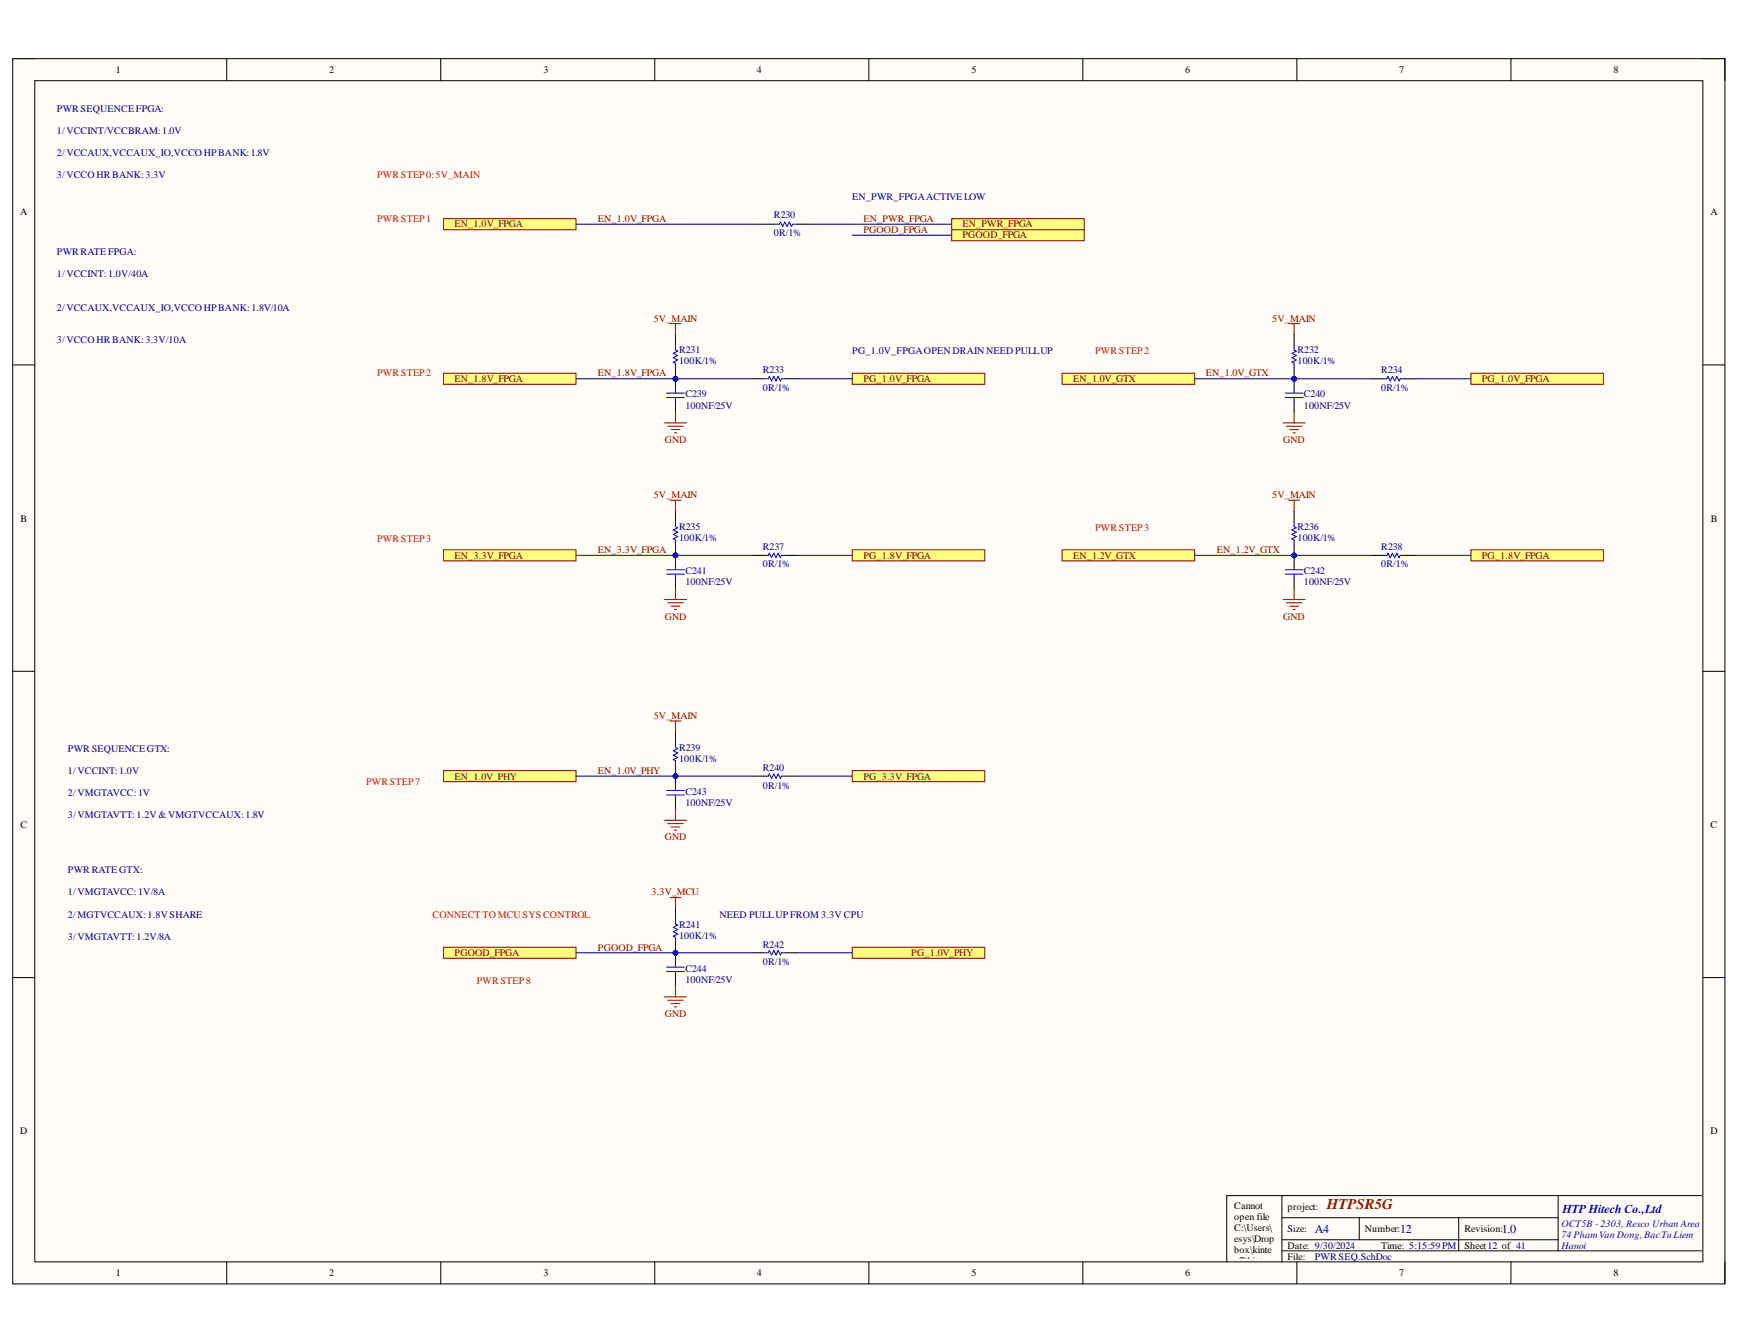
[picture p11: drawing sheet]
<svg xmlns="http://www.w3.org/2000/svg" width="279mm" height="216mm" viewBox="0 0 279 216" stroke-linecap="round" stroke-linejoin="round" font-family="sans-serif">
<defs><g id="words">
<text font-size="2.4" fill="#800000" x="213.1" y="194.2">HTPSR5G</text>
<text font-size="1.9" fill="#00f" x="250.9" y="194.8">HTP Hitech Co.,Ltd</text>
<g font-size="1.9" fill="#000080">
<text x="211.1" y="198">A4</text>
<text x="224.8" y="198">12</text>
<text x="241.2" y="198">1.0</text>
</g>
<g font-size="1.6">
<text x="18.6" y="11.8">1</text>
<text x="52.9" y="11.8">2</text>
<text x="87.3" y="11.8">3</text>
<text x="121.6" y="11.8">4</text>
<text x="156" y="11.8">5</text>
<text x="190.3" y="11.8">6</text>
<text x="224.7" y="11.8">7</text>
<text x="259.1" y="11.8">8</text>
<text x="3.2" y="34.6">A</text>
<text x="274.7" y="34.6">A</text>
<text x="3.3" y="83.8">B</text>
<text x="274.7" y="83.8">B</text>
<text x="3.3" y="133">C</text>
<text x="274.7" y="133">C</text>
<text x="3.2" y="182.1">D</text>
<text x="274.7" y="182.1">D</text>
<text x="198.2" y="194.2">Cannot</text>
<text x="198.2" y="196">open file</text>
<text x="198.2" y="197.7">C:\Users\</text>
<text x="206.7" y="194.4">project:</text>
<text x="206.7" y="198">Size:</text>
<text x="219.2" y="198">Number:</text>
<text x="235.2" y="198">Revision:</text>
<text x="198.2" y="199.5">esys\Drop</text>
<text x="198.2" y="201.3">box\kinte</text>
<text x="198.2" y="203">x7\kintex</text>
<text x="206.7" y="200.6">Date: 9/30/2024</text>
<text x="206.7" y="202.4">File:</text>
<text x="221.8" y="200.6">Time: 5:15:59 PM</text>
<text x="235.2" y="200.6">Sheet12 of 41</text>
<text x="18.6" y="205">1</text>
<text x="52.9" y="205">2</text>
<text x="87.3" y="205">3</text>
<text x="121.6" y="205">4</text>
<text x="156" y="205">5</text>
<text x="190.3" y="205">6</text>
<text x="198.2" y="206.6">O.jpg.</text>
<text x="224.7" y="205">7</text>
<text x="259.1" y="205">8</text>
</g>
<g font-size="1.6" fill="#000080">
<text x="9.1" y="17.9">PWRSEQUENCE FPGA:</text>
<text x="9.1" y="21.5">1/VCCINT/VCCBRAM:1.0V</text>
<text x="9.1" y="25">2/VCCAUX,VCCAUX_IO,VCCO HPBANK:1.8V</text>
<text x="9.1" y="28.6">3/VCCO HR BANK:3.3V</text>
<text x="124.3" y="35.1">R230</text>
<text x="136.9" y="32.1">EN_PWR_FPGAACTIVE LOW</text>
<text x="9.1" y="41">PWRRATE FPGA:</text>
<text x="124.3" y="38">0R/1%</text>
<text x="9.1" y="44.6">1/VCCINT:1.0V/40A</text>
<text x="9.1" y="49.9">2/VCCAUX,VCCAUX_IO,VCCO HPBANK:1.8V/10A</text>
<text x="9.1" y="55.1">3/VCCO HR BANK:3.3V/10A</text>
<text x="109" y="58.5">100K/1%</text>
<text x="109" y="56.7">R231</text>
<text x="122.5" y="60">R233</text>
<text x="136.9" y="56.9">PG_1.0V_FPGAOPEN DRAIN NEED PULLUP</text>
<text x="208.3" y="58.5">100K/1%</text>
<text x="208.3" y="56.7">R232</text>
<text x="221.8" y="60">R234</text>
<text x="110" y="65.6">100NF/25V</text>
<text x="110" y="63.8">C239</text>
<text x="122.5" y="62.8">0R/1%</text>
<text x="209.4" y="65.6">100NF/25V</text>
<text x="209.4" y="63.8">C240</text>
<text x="221.8" y="62.8">0R/1%</text>
<text x="109" y="86.9">100K/1%</text>
<text x="109" y="85.2">R235</text>
<text x="122.5" y="88.4">R237</text>
<text x="208.3" y="86.9">100K/1%</text>
<text x="208.3" y="85.2">R236</text>
<text x="221.8" y="88.4">R238</text>
<text x="110" y="94">100NF/25V</text>
<text x="110" y="92.3">C241</text>
<text x="122.5" y="91.2">0R/1%</text>
<text x="209.4" y="94">100NF/25V</text>
<text x="209.4" y="92.3">C242</text>
<text x="221.8" y="91.2">0R/1%</text>
<text x="10.9" y="120.8">PWRSEQUENCE GTX:</text>
<text x="10.9" y="124.3">1/VCCINT:1.0V</text>
<text x="109" y="122.4">100K/1%</text>
<text x="109" y="120.6">R239</text>
<text x="122.5" y="123.8">R240</text>
<text x="10.9" y="127.9">2/VMGTAVCC:1V</text>
<text x="10.9" y="131.4">3/VMGTAVTT:1.2V &amp;VMGTVCCAUX:1.8V</text>
<text x="110" y="129.5">100NF/25V</text>
<text x="110" y="127.7">C243</text>
<text x="122.5" y="126.7">0R/1%</text>
<text x="10.9" y="140.3">PWRRATE GTX:</text>
<text x="10.9" y="143.8">1/VMGTAVCC:1V/8A</text>
<text x="10.9" y="147.4">2/MGTVCCAUX:1.8V SHARE</text>
<text x="109" y="149">R241</text>
<text x="115.5" y="147.4">NEED PULLUP FROM 3.3V CPU</text>
<text x="10.9" y="150.9">3/VMGTAVTT:1.2V/8A</text>
<text x="109" y="150.8">100K/1%</text>
<text x="122.5" y="155">0R/1%</text>
<text x="122.5" y="152.2">R242</text>
<text x="110" y="157.9">100NF/25V</text>
<text x="110" y="156.1">C244</text>
<text x="211.1" y="202.4">PWRSEQ.SchDoc</text>
</g>
<g font-size="1.6" fill="#f00">
<text x="60.6" y="28.6">PWRSTEP0:5V_MAIN</text>
<text x="60.6" y="35.7">PWRSTEP1</text>
<text x="175.9" y="56.9">PWRSTEP2</text>
<text x="60.6" y="60.5">PWRSTEP2</text>
<text x="60.6" y="87.1">PWRSTEP3</text>
<text x="175.9" y="85.3">PWRSTEP3</text>
<text x="58.8" y="126.1">PWRSTEP7</text>
<text x="69.4" y="147.4">CONNECT TO MCU SYS CONTROL</text>
<text x="76.6" y="158">PWRSTEP8</text>
</g>
<g font-size="1.6" fill="#800000">
<text x="96" y="35.7">EN_1.0V_FPGA</text>
<text x="138.6" y="35.7">EN_PWR_FPGA</text>
<text x="73" y="36.5">EN_1.0V_FPGA</text>
<text x="138.6" y="37.5">PGOOD_FPGA</text>
<text x="154.5" y="36.5">EN_PWR_FPGA</text>
<text x="154.5" y="38.3">PGOOD_FPGA</text>
<text x="105" y="51.7">5V_MAIN</text>
<text x="204.3" y="51.7">5V_MAIN</text>
<text x="73" y="61.4">EN_1.8V_FPGA</text>
<text x="96" y="60.5">EN_1.8V_FPGA</text>
<text x="138.6" y="61.4">PG_1.0V_FPGA</text>
<text x="172.3" y="61.4">EN_1.0V_GTX</text>
<text x="193.6" y="60.5">EN_1.0V_GTX</text>
<text x="237.9" y="61.4">PG_1.0V_FPGA</text>
<text x="106.7" y="71.1">GND</text>
<text x="206.1" y="71.1">GND</text>
<text x="105" y="80">5V_MAIN</text>
<text x="204.3" y="80">5V_MAIN</text>
<text x="73" y="89.7">EN_3.3V_FPGA</text>
<text x="96" y="88.9">EN_3.3V_FPGA</text>
<text x="138.6" y="89.7">PG_1.8V_FPGA</text>
<text x="172.3" y="89.7">EN_1.2V_GTX</text>
<text x="195.4" y="88.9">EN_1.2V_GTX</text>
<text x="237.9" y="89.7">PG_1.8V_FPGA</text>
<text x="106.7" y="99.5">GND</text>
<text x="206.1" y="99.5">GND</text>
<text x="105" y="115.4">5V_MAIN</text>
<text x="73" y="125.2">EN_1.0V_PHY</text>
<text x="96" y="124.3">EN_1.0V_PHY</text>
<text x="138.6" y="125.2">PG_3.3V_FPGA</text>
<text x="106.7" y="135">GND</text>
<text x="104.6" y="143.8">3.3V_MCU</text>
<text x="73" y="153.6">PGOOD_FPGA</text>
<text x="96" y="152.7">PGOOD_FPGA</text>
<text x="146.3" y="153.6">PG_1.0V_PHY</text>
<text x="106.7" y="163.4">GND</text>
</g>
<g font-size="1.6" fill="#00f">
<text x="250.7" y="197">OCT5B - 2303, Resco Urban Area</text>
<text x="250.7" y="198.8">74 Pham Van Dong,BacTu Liem</text>
<text x="250.7" y="200.6">Hanoi</text>
</g>
</g></defs>
<path d="M2 9.4h275v196.8h-275z" fill-rule="evenodd" fill="#fffcf8"/>
<path d="M2 9.4h275v196.8h-275z" fill="none" stroke="#000" stroke-width=".16"/>
<path d="M5.6 13h267.8v189.7h-267.8z" fill-rule="evenodd" fill="#fffcf8"/>
<g fill="none" stroke="#000" stroke-width=".16">
<path d="M2 9.4h3.6M5.6 13h267.8v189.7h-267.8zM36.4 9.4v3.6M70.8 9.4v3.6M105.1 9.4v3.6M139.5 9.4v3.6M173.9 9.4v3.6M208.2 9.4v3.6M242.6 9.4v3.6M273.4 9.4h3.6v3.6M2 58.6h3.6M273.4 58.6h3.6"/>
<path d="M2 107.8h3.6M273.4 107.8h3.6M2 157h3.6M273.4 157h3.6M36.4 202.7v3.5M70.8 202.7v3.5M105.1 202.7v3.5M139.5 202.7v3.5M173.9 202.7v3.5M208.2 202.7v3.5M242.6 202.7v3.5M277 202.7v3.5"/>
</g>
<path d="M71.2 35.1h21.3v1.8h-21.3z" fill-rule="evenodd" fill="#ffff80"/>
<path d="M71.2 35.1h21.3v1.8h-21.3z" fill="none" stroke="#800000" stroke-width=".16"/>
<path d="M71.2 60h21.3v1.7h-21.3z" fill-rule="evenodd" fill="#ffff80"/>
<path d="M71.2 60h21.3v1.7h-21.3z" fill="none" stroke="#800000" stroke-width=".16"/>
<path d="M71.2 88.3h21.3v1.8h-21.3z" fill-rule="evenodd" fill="#ffff80"/>
<path d="M71.2 88.3h21.3v1.8h-21.3z" fill="none" stroke="#800000" stroke-width=".16"/>
<circle cx="108.5" cy="60.8" r=".35" fill="#000080"/>
<circle cx="108.5" cy="60.8" r=".35" fill="none" stroke="#000080" stroke-width=".16"/>
<path d="M108.5 60.8v1.8M108.5 64.4v1.8" fill="none" stroke="#000" stroke-width=".17"/>
<circle cx="108.5" cy="60.8" r=".35" fill="#000080"/>
<circle cx="108.5" cy="60.8" r=".35" fill="none" stroke="#000080" stroke-width=".16"/>
<path d="M107 63.1h2.9M107 63.9h2.9M108.5 62.6v.5M108.5 63.9v.5" fill="none" stroke="#00f" stroke-width=".17"/>
<path d="M107.6 52h1.8M108.5 52v1.7M106.7 67.9h3.5M107.2 68.5h2.5M107.8 69h1.4M108.3 69.5h.3M108.5 66.2v1.7" fill="none" stroke="#800000" stroke-width=".17"/>
<circle cx="108.5" cy="89.2" r=".35" fill="#000080"/>
<circle cx="108.5" cy="89.2" r=".35" fill="none" stroke="#000080" stroke-width=".16"/>
<path d="M108.5 89.2v1.8M108.5 92.8v1.7" fill="none" stroke="#000" stroke-width=".17"/>
<circle cx="108.5" cy="89.2" r=".35" fill="#000080"/>
<circle cx="108.5" cy="89.2" r=".35" fill="none" stroke="#000080" stroke-width=".16"/>
<path d="M122.7 60.8h.7l.1-.3 .4 .7 .4-.7 .3 .7 .4-.7 .3 .7 .2-.4h.7M107 91.5h2.9M107 92.2h2.9M108.5 91v.5M108.5 92.2v.6" fill="none" stroke="#00f" stroke-width=".17"/>
<path d="M106.7 96.3h3.5M107.2 96.8h2.5M107.6 80.3h1.8M107.8 97.4h1.4M108.3 97.9h.3M108.5 80.3v1.8M108.5 94.5v1.8" fill="none" stroke="#800000" stroke-width=".17"/>
<path d="M120.9 60.8h1.8M126.2 60.8h1.8" fill="none" stroke="#000" stroke-width=".17"/>
<path d="M136.8 60h21.3v1.7h-21.3z" fill-rule="evenodd" fill="#ffff80"/>
<path d="M136.8 60h21.3v1.7h-21.3z" fill="none" stroke="#800000" stroke-width=".16"/>
<path d="M120.9 89.2h1.8M126.2 89.2h1.8" fill="none" stroke="#000" stroke-width=".17"/>
<path d="M122.7 89.2h.7l.1-.3 .4 .7 .4-.7 .3 .7 .4-.7 .3 .7 .2-.4h.7" fill="none" stroke="#00f" stroke-width=".17"/>
<path d="M136.8 88.3h21.3v1.8h-21.3z" fill-rule="evenodd" fill="#ffff80"/>
<path d="M136.8 88.3h21.3v1.8h-21.3z" fill="none" stroke="#800000" stroke-width=".16"/>
<path d="M71.2 152.2h21.3v1.7h-21.3z" fill-rule="evenodd" fill="#ffff80"/>
<path d="M71.2 152.2h21.3v1.7h-21.3z" fill="none" stroke="#800000" stroke-width=".16"/>
<circle cx="108.5" cy="153.1" r=".35" fill="#000080"/>
<circle cx="108.5" cy="153.1" r=".35" fill="none" stroke="#000080" stroke-width=".16"/>
<path d="M108.5 153.1v1.7M108.5 156.6v1.8" fill="none" stroke="#000" stroke-width=".17"/>
<circle cx="108.5" cy="153.1" r=".35" fill="#000080"/>
<circle cx="108.5" cy="153.1" r=".35" fill="none" stroke="#000080" stroke-width=".16"/>
<path d="M107 155.4h2.9M107 156.1h2.9M108.5 154.8v.6M108.5 156.1v.5" fill="none" stroke="#00f" stroke-width=".17"/>
<path d="M107.6 144.2h1.8M108.5 144.2v1.8M108.5 158.4v1.7M106.7 160.1h3.5M107.2 160.7h2.5M107.8 161.2h1.4M108.3 161.7h.3" fill="none" stroke="#800000" stroke-width=".17"/>
<circle cx="108.5" cy="153.1" r=".35" fill="#000080"/>
<circle cx="108.5" cy="153.1" r=".35" fill="none" stroke="#000080" stroke-width=".16"/>
<path d="M108.5 146v1.7M108.5 151.3v1.8" fill="none" stroke="#000" stroke-width=".17"/>
<circle cx="108.5" cy="153.1" r=".35" fill="#000080"/>
<circle cx="108.5" cy="153.1" r=".35" fill="none" stroke="#000080" stroke-width=".16"/>
<path d="M108.5 147.7v.7l.3 .2-.7 .4 .7 .3-.7 .4 .7 .3-.7 .4 .4 .2v.7M122.7 153.1h.7l.1-.4 .4 .7 .4-.7 .3 .7 .4-.7 .3 .7 .2-.3h.7" fill="none" stroke="#00f" stroke-width=".17"/>
<path d="M120.9 153.1h1.8M126.2 153.1h1.8" fill="none" stroke="#000" stroke-width=".17"/>
<path d="M170.5 60h21.3v1.7h-21.3z" fill-rule="evenodd" fill="#ffff80"/>
<path d="M170.5 60h21.3v1.7h-21.3z" fill="none" stroke="#800000" stroke-width=".16"/>
<circle cx="207.8" cy="60.8" r=".35" fill="#000080"/>
<circle cx="207.8" cy="60.8" r=".35" fill="none" stroke="#000080" stroke-width=".16"/>
<path d="M207.8 60.8v1.8M207.8 64.4v1.8" fill="none" stroke="#000" stroke-width=".17"/>
<circle cx="207.8" cy="60.8" r=".35" fill="#000080"/>
<circle cx="207.8" cy="60.8" r=".35" fill="none" stroke="#000080" stroke-width=".16"/>
<path d="M206.4 63.2h2.8M206.4 63.9h2.8M207.8 62.6v.6M207.8 63.9v.5" fill="none" stroke="#00f" stroke-width=".17"/>
<path d="M206.9 52h1.8M207.8 52v1.8M206 67.9h3.6M206.6 68.5h2.4M207.1 69h1.4M207.6 69.5h.4M207.8 66.2v1.7" fill="none" stroke="#800000" stroke-width=".17"/>
<circle cx="207.8" cy="60.8" r=".35" fill="#000080"/>
<circle cx="207.8" cy="60.8" r=".35" fill="none" stroke="#000080" stroke-width=".16"/>
<path d="M207.8 53.8v1.7M207.8 59.1v1.7" fill="none" stroke="#000" stroke-width=".17"/>
<circle cx="207.8" cy="60.8" r=".35" fill="#000080"/>
<circle cx="207.8" cy="60.8" r=".35" fill="none" stroke="#000080" stroke-width=".16"/>
<path d="M207.8 55.5v.7l.4 .2-.8 .4 .8 .3-.8 .4 .8 .3-.8 .4 .4 .2v.7M222 60.8h.7l.2-.3 .3 .7 .4-.7 .3 .7 .4-.7 .4 .7 .1-.4h.7" fill="none" stroke="#00f" stroke-width=".17"/>
<path d="M220.2 60.8h1.8M225.5 60.8h1.8" fill="none" stroke="#000" stroke-width=".17"/>
<circle cx="207.8" cy="89.2" r=".35" fill="#000080"/>
<circle cx="207.8" cy="89.2" r=".35" fill="none" stroke="#000080" stroke-width=".16"/>
<path d="M207.8 89.2v1.8M207.8 92.8v1.7" fill="none" stroke="#000" stroke-width=".17"/>
<circle cx="207.8" cy="89.2" r=".35" fill="#000080"/>
<circle cx="207.8" cy="89.2" r=".35" fill="none" stroke="#000080" stroke-width=".16"/>
<path d="M206.4 91.5h2.8M206.4 92.2h2.8M207.8 91v.5M207.8 92.2v.6" fill="none" stroke="#00f" stroke-width=".17"/>
<path d="M206 96.3h3.6M206.6 96.8h2.4M206.9 80.3h1.8M207.1 97.4h1.4M207.6 97.9h.4M207.8 80.3v1.8M207.8 94.5v1.8" fill="none" stroke="#800000" stroke-width=".17"/>
<circle cx="207.8" cy="89.2" r=".35" fill="#000080"/>
<circle cx="207.8" cy="89.2" r=".35" fill="none" stroke="#000080" stroke-width=".16"/>
<path d="M207.8 82.1v1.8M207.8 87.4v1.8" fill="none" stroke="#000" stroke-width=".17"/>
<circle cx="207.8" cy="89.2" r=".35" fill="#000080"/>
<circle cx="207.8" cy="89.2" r=".35" fill="none" stroke="#000080" stroke-width=".16"/>
<path d="M207.8 83.9v.7l.4 .2-.8 .3 .8 .4-.8 .3 .8 .4-.8 .4 .4 .1v.7M222 89.2h.7l.2-.3 .3 .7 .4-.7 .3 .7 .4-.7 .4 .7 .1-.4h.7" fill="none" stroke="#00f" stroke-width=".17"/>
<path d="M220.2 89.2h1.8M225.5 89.2h1.8" fill="none" stroke="#000" stroke-width=".17"/>
<path d="M170.5 88.3h21.3v1.8h-21.3z" fill-rule="evenodd" fill="#ffff80"/>
<path d="M170.5 88.3h21.3v1.8h-21.3z" fill="none" stroke="#800000" stroke-width=".16"/>
<path d="M205.9 192.1v10.6M205.9 195.6h44.3M205.9 199.2h44.3M218.3 195.6v3.6M234.2 195.6v5.3M250.2 192.1v8.8M273.3 192.1h-76.3v10.6M205.9 200.9h67.4" fill="none" stroke="#000" stroke-width=".16"/>
<path d="M152.8 35.1h21.3v1.8h-21.3z" fill-rule="evenodd" fill="#ffff80"/>
<path d="M152.8 35.1h21.3v1.8h-21.3z" fill="none" stroke="#800000" stroke-width=".16"/>
<path d="M152.8 36.9h21.3v1.8h-21.3z" fill-rule="evenodd" fill="#ffff80"/>
<path d="M152.8 36.9h21.3v1.8h-21.3z" fill="none" stroke="#800000" stroke-width=".16"/>
<path d="M122.7 36h1.7M128 36h1.8" fill="none" stroke="#000" stroke-width=".17"/>
<path d="M124.4 36h.7l.2-.3 .4 .7 .3-.7 .4 .7 .3-.7 .4 .7 .2-.4h.7" fill="none" stroke="#00f" stroke-width=".17"/>
<path d="M136.8 152.2h21.3v1.7h-21.3z" fill-rule="evenodd" fill="#ffff80"/>
<path d="M136.8 152.2h21.3v1.7h-21.3z" fill="none" stroke="#800000" stroke-width=".16"/>
<path d="M71.2 123.8h21.3v1.8h-21.3z" fill-rule="evenodd" fill="#ffff80"/>
<path d="M71.2 123.8h21.3v1.8h-21.3z" fill="none" stroke="#800000" stroke-width=".16"/>
<circle cx="108.5" cy="124.7" r=".35" fill="#000080"/>
<circle cx="108.5" cy="124.7" r=".35" fill="none" stroke="#000080" stroke-width=".16"/>
<path d="M108.5 124.7v1.8M108.5 128.2v1.8" fill="none" stroke="#000" stroke-width=".17"/>
<circle cx="108.5" cy="124.7" r=".35" fill="#000080"/>
<circle cx="108.5" cy="124.7" r=".35" fill="none" stroke="#000080" stroke-width=".16"/>
<path d="M107 127h2.9M107 127.7h2.9M108.5 126.5v.5M108.5 127.7v.5" fill="none" stroke="#00f" stroke-width=".17"/>
<path d="M106.7 131.8h3.5M107.2 132.3h2.5M107.8 132.8h1.4M108.3 133.4h.3M108.5 130v1.8" fill="none" stroke="#800000" stroke-width=".17"/>
<circle cx="108.5" cy="124.7" r=".35" fill="#000080"/>
<circle cx="108.5" cy="124.7" r=".35" fill="none" stroke="#000080" stroke-width=".16"/>
<path d="M108.5 117.6v1.8M108.5 122.9v1.8" fill="none" stroke="#000" stroke-width=".17"/>
<circle cx="108.5" cy="124.7" r=".35" fill="#000080"/>
<circle cx="108.5" cy="124.7" r=".35" fill="none" stroke="#000080" stroke-width=".16"/>
<path d="M108.5 119.4v.7l.3 .1-.7 .4 .7 .4-.7 .3 .7 .4-.7 .3 .4 .2v.7M122.7 124.7h.7l.1-.4 .4 .7 .4-.7 .3 .7 .4-.7 .3 .7 .2-.3h.7" fill="none" stroke="#00f" stroke-width=".17"/>
<path d="M120.9 124.7h1.8M126.2 124.7h1.8" fill="none" stroke="#000" stroke-width=".17"/>
<path d="M107.6 115.8h1.8M108.5 115.8v1.8" fill="none" stroke="#800000" stroke-width=".17"/>
<circle cx="108.5" cy="60.8" r=".35" fill="#000080"/>
<circle cx="108.5" cy="60.8" r=".35" fill="none" stroke="#000080" stroke-width=".16"/>
<path d="M108.5 59.1v1.7" fill="none" stroke="#000" stroke-width=".17"/>
<circle cx="108.5" cy="60.8" r=".35" fill="#000080"/>
<circle cx="108.5" cy="60.8" r=".35" fill="none" stroke="#000080" stroke-width=".16"/>
<path d="M108.5 53.7v1.8" fill="none" stroke="#000" stroke-width=".17"/>
<path d="M108.5 55.5v.7l.3 .2-.7 .4 .7 .3-.7 .4 .7 .3-.7 .4 .4 .2v.7" fill="none" stroke="#00f" stroke-width=".17"/>
<circle cx="108.5" cy="89.2" r=".35" fill="#000080"/>
<circle cx="108.5" cy="89.2" r=".35" fill="none" stroke="#000080" stroke-width=".16"/>
<path d="M108.5 87.4v1.8" fill="none" stroke="#000" stroke-width=".17"/>
<circle cx="108.5" cy="89.2" r=".35" fill="#000080"/>
<circle cx="108.5" cy="89.2" r=".35" fill="none" stroke="#000080" stroke-width=".16"/>
<path d="M108.5 82.1v1.8" fill="none" stroke="#000" stroke-width=".17"/>
<path d="M108.5 83.9v.7l.3 .2-.7 .3 .7 .4-.7 .3 .7 .4-.7 .4 .4 .1v.7" fill="none" stroke="#00f" stroke-width=".17"/>
<path d="M236.2 60h21.3v1.7h-21.3z" fill-rule="evenodd" fill="#ffff80"/>
<path d="M236.2 60h21.3v1.7h-21.3z" fill="none" stroke="#800000" stroke-width=".16"/>
<path d="M236.2 88.3h21.3v1.8h-21.3z" fill-rule="evenodd" fill="#ffff80"/>
<path d="M236.2 88.3h21.3v1.8h-21.3z" fill="none" stroke="#800000" stroke-width=".16"/>
<path d="M92.5 60.8h16" fill="none" stroke="#000080" stroke-width=".17"/>
<circle cx="108.5" cy="60.8" r=".35" fill="#000080"/>
<circle cx="108.5" cy="60.8" r=".35" fill="none" stroke="#000080" stroke-width=".16"/>
<path d="M92.5 89.2h16" fill="none" stroke="#000080" stroke-width=".17"/>
<circle cx="108.5" cy="89.2" r=".35" fill="#000080"/>
<circle cx="108.5" cy="89.2" r=".35" fill="none" stroke="#000080" stroke-width=".16"/>
<path d="M108.5 60.8h12.4M128 60.8h8.8" fill="none" stroke="#000080" stroke-width=".17"/>
<circle cx="108.5" cy="60.8" r=".35" fill="#000080"/>
<circle cx="108.5" cy="60.8" r=".35" fill="none" stroke="#000080" stroke-width=".16"/>
<path d="M108.5 89.2h12.4M128 89.2h8.8" fill="none" stroke="#000080" stroke-width=".17"/>
<circle cx="108.5" cy="89.2" r=".35" fill="#000080"/>
<circle cx="108.5" cy="89.2" r=".35" fill="none" stroke="#000080" stroke-width=".16"/>
<path d="M92.5 153.1h16" fill="none" stroke="#000080" stroke-width=".17"/>
<circle cx="108.5" cy="153.1" r=".35" fill="#000080"/>
<circle cx="108.5" cy="153.1" r=".35" fill="none" stroke="#000080" stroke-width=".16"/>
<path d="M191.8 60.8h16M128 153.1h8.8" fill="none" stroke="#000080" stroke-width=".17"/>
<circle cx="207.8" cy="60.8" r=".35" fill="#000080"/>
<circle cx="207.8" cy="60.8" r=".35" fill="none" stroke="#000080" stroke-width=".16"/>
<path d="M207.8 60.8h12.4M227.3 60.8h8.9" fill="none" stroke="#000080" stroke-width=".17"/>
<circle cx="207.8" cy="60.8" r=".35" fill="#000080"/>
<circle cx="207.8" cy="60.8" r=".35" fill="none" stroke="#000080" stroke-width=".16"/>
<path d="M191.8 89.2h16" fill="none" stroke="#000080" stroke-width=".17"/>
<circle cx="207.8" cy="89.2" r=".35" fill="#000080"/>
<circle cx="207.8" cy="89.2" r=".35" fill="none" stroke="#000080" stroke-width=".16"/>
<path d="M207.8 89.2h12.4M227.3 89.2h8.9" fill="none" stroke="#000080" stroke-width=".17"/>
<circle cx="207.8" cy="89.2" r=".35" fill="#000080"/>
<circle cx="207.8" cy="89.2" r=".35" fill="none" stroke="#000080" stroke-width=".16"/>
<path d="M129.8 36h23M136.8 37.8h16M108.5 153.1h12.4" fill="none" stroke="#000080" stroke-width=".17"/>
<circle cx="108.5" cy="153.1" r=".35" fill="#000080"/>
<circle cx="108.5" cy="153.1" r=".35" fill="none" stroke="#000080" stroke-width=".16"/>
<path d="M92.5 124.7h16" fill="none" stroke="#000080" stroke-width=".17"/>
<circle cx="108.5" cy="124.7" r=".35" fill="#000080"/>
<circle cx="108.5" cy="124.7" r=".35" fill="none" stroke="#000080" stroke-width=".16"/>
<path d="M108.5 124.7h12.4M128 124.7h8.8" fill="none" stroke="#000080" stroke-width=".17"/>
<circle cx="108.5" cy="124.7" r=".35" fill="#000080"/>
<circle cx="108.5" cy="124.7" r=".35" fill="none" stroke="#000080" stroke-width=".16"/>
<path d="M92.5 36h30.2" fill="none" stroke="#000080" stroke-width=".17"/>
<path d="M136.8 123.8h21.3v1.8h-21.3z" fill-rule="evenodd" fill="#ffff80"/>
<path d="M136.8 123.8h21.3v1.8h-21.3z" fill="none" stroke="#800000" stroke-width=".16"/>
<use href="#words"/>
</svg>
